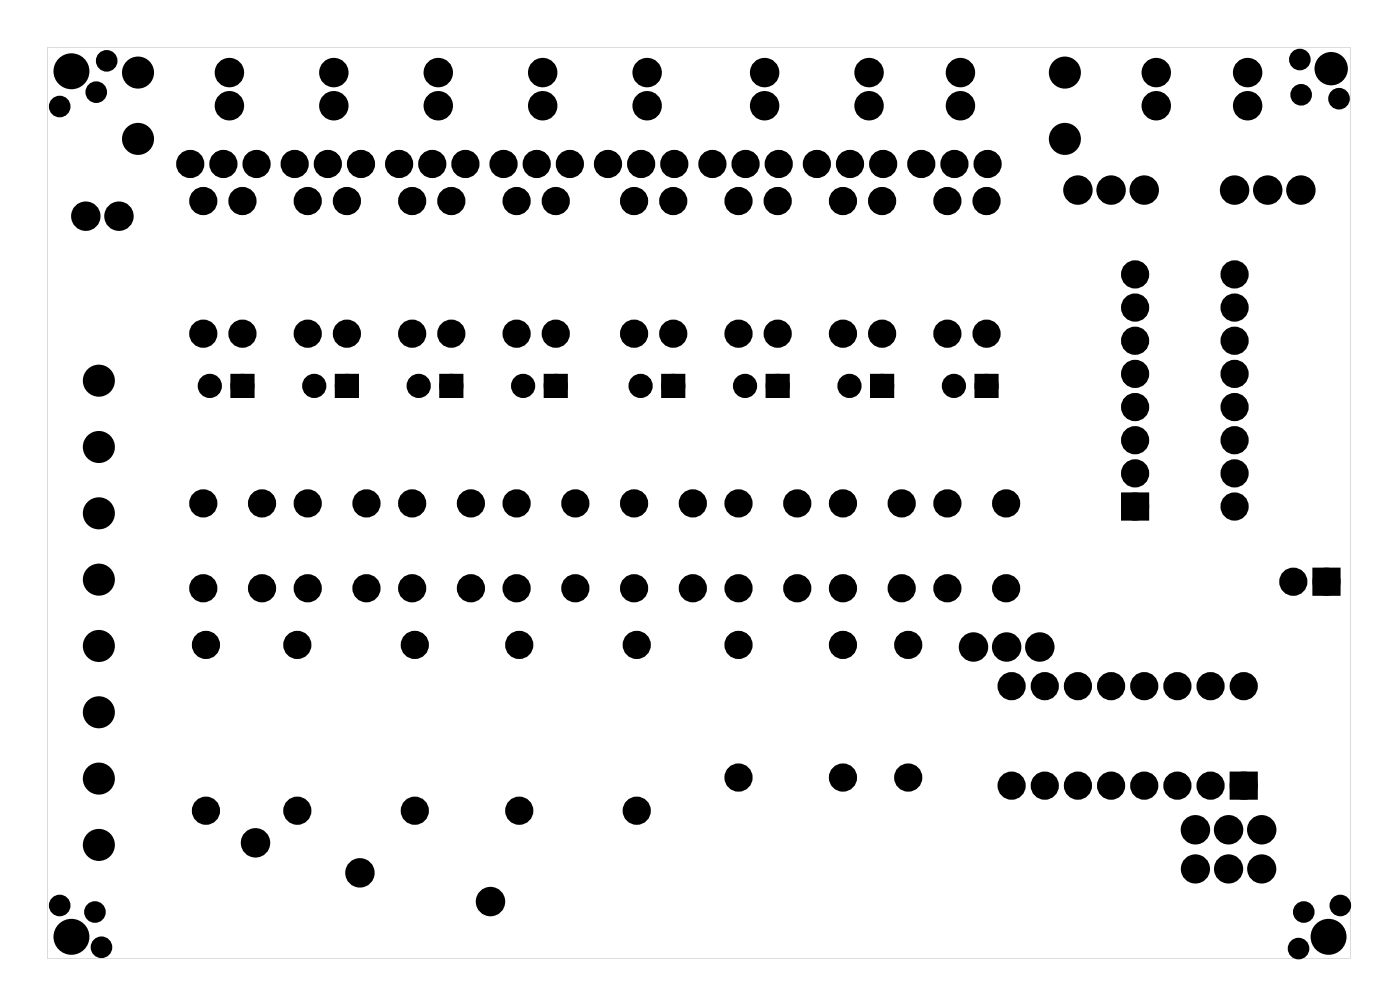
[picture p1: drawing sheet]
<svg xmlns="http://www.w3.org/2000/svg" width="107mm" height="77mm" viewBox="0 0 107 77" stroke-linecap="round" stroke-linejoin="round" font-family="sans-serif">
<g fill="#000">
<path d="M18 29h1.2v1.2h-1.2zM26 29h1.2v1.2h-1.2zM34 29h1.2v1.2h-1.2zM42 29h1.2v1.2h-1.2zM51 29h1.2v1.2h-1.2zM59 29h1.2v1.2h-1.2zM67 29h1.2v1.2h-1.2zM75 29h1.2v1.2h-1.2zM86.3 38.1h1.4v1.4h-1.4zM100.9 43.9h1.4v1.4h-1.4zM94.6 59.5h1.4v1.4h-1.4z"/>
<path d="M3.6 3.6v69.8h99.8v-69.8zM3.6 3.6h99.8v69.8h-99.8z"/>
</g>
<g fill="#000">
<circle cx="4.6" cy="8.2" r=".6"/>
<circle cx="5.5" cy="5.5" r="1.25"/>
<circle cx="6.6" cy="16.6" r=".75"/>
<circle cx="7.4" cy="7.1" r=".6"/>
<circle cx="8.2" cy="4.7" r=".6"/>
<circle cx="9.1" cy="16.6" r=".75"/>
<circle cx="10.6" cy="5.6" r=".8"/>
<circle cx="10.6" cy="10.6" r=".8"/>
<circle cx="14.6" cy="12.6" r=".7"/>
<circle cx="15.6" cy="15.4" r=".7"/>
<circle cx="17.1" cy="12.6" r=".7"/>
<circle cx="17.6" cy="5.6" r=".75"/>
<circle cx="17.6" cy="8.1" r=".75"/>
<circle cx="18.6" cy="15.4" r=".7"/>
<circle cx="19.7" cy="12.6" r=".7"/>
<circle cx="22.6" cy="12.6" r=".7"/>
<circle cx="23.6" cy="15.4" r=".7"/>
<circle cx="25.1" cy="12.6" r=".7"/>
<circle cx="25.6" cy="5.6" r=".75"/>
<circle cx="25.6" cy="8.1" r=".75"/>
<circle cx="26.6" cy="15.4" r=".7"/>
<circle cx="27.7" cy="12.6" r=".7"/>
<circle cx="30.6" cy="12.6" r=".7"/>
<circle cx="31.6" cy="15.4" r=".7"/>
<circle cx="33.1" cy="12.6" r=".7"/>
<circle cx="33.6" cy="5.6" r=".75"/>
<circle cx="33.6" cy="8.1" r=".75"/>
<circle cx="34.6" cy="15.4" r=".7"/>
<circle cx="35.7" cy="12.6" r=".7"/>
<circle cx="38.6" cy="12.6" r=".7"/>
<circle cx="39.6" cy="15.4" r=".7"/>
<circle cx="41.1" cy="12.6" r=".7"/>
<circle cx="41.6" cy="5.6" r=".75"/>
<circle cx="41.6" cy="8.1" r=".75"/>
<circle cx="42.6" cy="15.4" r=".7"/>
<circle cx="43.7" cy="12.6" r=".7"/>
<circle cx="46.6" cy="12.6" r=".7"/>
<circle cx="48.6" cy="15.4" r=".7"/>
<circle cx="49.1" cy="12.6" r=".7"/>
<circle cx="49.6" cy="5.6" r=".75"/>
<circle cx="49.6" cy="8.1" r=".75"/>
<circle cx="51.6" cy="15.4" r=".7"/>
<circle cx="51.7" cy="12.6" r=".7"/>
<circle cx="54.6" cy="12.6" r=".7"/>
<circle cx="56.6" cy="15.4" r=".7"/>
<circle cx="57.1" cy="12.6" r=".7"/>
<circle cx="58.6" cy="5.6" r=".75"/>
<circle cx="58.6" cy="8.1" r=".75"/>
<circle cx="59.6" cy="15.4" r=".7"/>
<circle cx="59.7" cy="12.6" r=".7"/>
<circle cx="62.6" cy="12.6" r=".7"/>
<circle cx="64.6" cy="15.4" r=".7"/>
<circle cx="65.1" cy="12.6" r=".7"/>
<circle cx="66.6" cy="5.6" r=".75"/>
<circle cx="66.6" cy="8.1" r=".75"/>
<circle cx="67.6" cy="15.4" r=".7"/>
<circle cx="67.7" cy="12.6" r=".7"/>
<circle cx="70.6" cy="12.6" r=".7"/>
<circle cx="72.6" cy="15.4" r=".7"/>
<circle cx="73.1" cy="12.6" r=".7"/>
<circle cx="73.6" cy="5.6" r=".75"/>
<circle cx="73.6" cy="8.1" r=".75"/>
<circle cx="75.6" cy="15.4" r=".7"/>
<circle cx="75.7" cy="12.6" r=".7"/>
<circle cx="81.6" cy="5.6" r=".8"/>
<circle cx="81.6" cy="10.6" r=".8"/>
<circle cx="82.6" cy="14.6" r=".75"/>
<circle cx="85.1" cy="14.6" r=".75"/>
<circle cx="87.7" cy="14.6" r=".75"/>
<circle cx="88.6" cy="5.6" r=".75"/>
<circle cx="88.6" cy="8.1" r=".75"/>
<circle cx="94.6" cy="14.6" r=".75"/>
<circle cx="95.6" cy="5.6" r=".75"/>
<circle cx="95.6" cy="8.1" r=".75"/>
<circle cx="97.1" cy="14.6" r=".75"/>
<circle cx="99.6" cy="4.6" r=".6"/>
<circle cx="99.7" cy="14.6" r=".75"/>
<circle cx="99.7" cy="7.3" r=".6"/>
<circle cx="102" cy="5.3" r="1.15"/>
<circle cx="102.6" cy="7.6" r=".6"/>
<circle cx="7.6" cy="29.2" r=".8"/>
<circle cx="7.6" cy="34.2" r=".8"/>
<circle cx="7.6" cy="39.3" r=".8"/>
<circle cx="15.6" cy="38.6" r=".7"/>
<circle cx="15.6" cy="25.6" r=".7"/>
<circle cx="16.1" cy="29.6" r=".6"/>
<circle cx="18.6" cy="29.6" r=".6"/>
<circle cx="18.6" cy="25.6" r=".7"/>
<circle cx="20.1" cy="38.6" r=".7"/>
<circle cx="23.6" cy="38.6" r=".7"/>
<circle cx="23.6" cy="25.6" r=".7"/>
<circle cx="24.1" cy="29.6" r=".6"/>
<circle cx="26.6" cy="29.6" r=".6"/>
<circle cx="26.6" cy="25.6" r=".7"/>
<circle cx="28.1" cy="38.6" r=".7"/>
<circle cx="31.6" cy="38.6" r=".7"/>
<circle cx="31.6" cy="25.6" r=".7"/>
<circle cx="32.1" cy="29.6" r=".6"/>
<circle cx="34.6" cy="25.6" r=".7"/>
<circle cx="34.6" cy="29.6" r=".6"/>
<circle cx="36.1" cy="38.6" r=".7"/>
<circle cx="39.6" cy="25.6" r=".7"/>
<circle cx="39.6" cy="38.6" r=".7"/>
<circle cx="40.1" cy="29.6" r=".6"/>
<circle cx="42.6" cy="29.6" r=".6"/>
<circle cx="42.6" cy="25.6" r=".7"/>
<circle cx="44.1" cy="38.6" r=".7"/>
<circle cx="48.6" cy="38.6" r=".7"/>
<circle cx="48.6" cy="25.6" r=".7"/>
<circle cx="49.1" cy="29.6" r=".6"/>
<circle cx="51.6" cy="25.6" r=".7"/>
<circle cx="51.6" cy="29.6" r=".6"/>
<circle cx="53.1" cy="38.6" r=".7"/>
<circle cx="56.6" cy="25.6" r=".7"/>
<circle cx="56.6" cy="38.6" r=".7"/>
<circle cx="57.1" cy="29.6" r=".6"/>
<circle cx="59.6" cy="29.6" r=".6"/>
<circle cx="59.6" cy="25.6" r=".7"/>
<circle cx="61.1" cy="38.6" r=".7"/>
<circle cx="64.6" cy="38.6" r=".7"/>
<circle cx="64.6" cy="25.6" r=".7"/>
<circle cx="65.1" cy="29.6" r=".6"/>
<circle cx="67.6" cy="29.6" r=".6"/>
<circle cx="67.6" cy="25.6" r=".7"/>
<circle cx="69.1" cy="38.6" r=".7"/>
<circle cx="72.6" cy="38.6" r=".7"/>
<circle cx="72.6" cy="25.6" r=".7"/>
<circle cx="73.1" cy="29.6" r=".6"/>
<circle cx="75.6" cy="29.6" r=".6"/>
<circle cx="75.6" cy="25.6" r=".7"/>
<circle cx="77.1" cy="38.6" r=".7"/>
<circle cx="87" cy="21" r=".7"/>
<circle cx="87" cy="23.6" r=".7"/>
<circle cx="87" cy="36.3" r=".7"/>
<circle cx="87" cy="26.1" r=".7"/>
<circle cx="87" cy="31.2" r=".7"/>
<circle cx="87" cy="33.7" r=".7"/>
<circle cx="87" cy="28.6" r=".7"/>
<circle cx="87" cy="38.8" r=".7"/>
<circle cx="94.6" cy="21" r=".7"/>
<circle cx="94.6" cy="23.6" r=".7"/>
<circle cx="94.6" cy="36.3" r=".7"/>
<circle cx="94.6" cy="28.6" r=".7"/>
<circle cx="94.6" cy="31.2" r=".7"/>
<circle cx="94.6" cy="38.8" r=".7"/>
<circle cx="94.6" cy="26.1" r=".7"/>
<circle cx="94.6" cy="33.7" r=".7"/>
<circle cx="7.6" cy="59.6" r=".8"/>
<circle cx="7.6" cy="54.6" r=".8"/>
<circle cx="7.6" cy="49.5" r=".8"/>
<circle cx="7.6" cy="44.4" r=".8"/>
<circle cx="15.6" cy="45.1" r=".7"/>
<circle cx="15.8" cy="49.4" r=".7"/>
<circle cx="20.1" cy="45.1" r=".7"/>
<circle cx="22.8" cy="49.4" r=".7"/>
<circle cx="23.6" cy="45.1" r=".7"/>
<circle cx="28.1" cy="45.1" r=".7"/>
<circle cx="31.6" cy="45.1" r=".7"/>
<circle cx="31.8" cy="49.4" r=".7"/>
<circle cx="36.1" cy="45.1" r=".7"/>
<circle cx="39.6" cy="45.1" r=".7"/>
<circle cx="39.8" cy="49.4" r=".7"/>
<circle cx="44.1" cy="45.1" r=".7"/>
<circle cx="48.6" cy="45.1" r=".7"/>
<circle cx="48.8" cy="49.4" r=".7"/>
<circle cx="53.1" cy="45.1" r=".7"/>
<circle cx="56.6" cy="59.6" r=".7"/>
<circle cx="56.6" cy="49.4" r=".7"/>
<circle cx="56.6" cy="45.1" r=".7"/>
<circle cx="61.1" cy="45.1" r=".7"/>
<circle cx="64.6" cy="45.1" r=".7"/>
<circle cx="64.6" cy="59.6" r=".7"/>
<circle cx="64.6" cy="49.4" r=".7"/>
<circle cx="69.1" cy="45.1" r=".7"/>
<circle cx="69.6" cy="49.4" r=".7"/>
<circle cx="69.6" cy="59.6" r=".7"/>
<circle cx="72.6" cy="45.1" r=".7"/>
<circle cx="74.6" cy="49.6" r=".75"/>
<circle cx="77.1" cy="45.1" r=".7"/>
<circle cx="77.1" cy="49.6" r=".75"/>
<circle cx="77.5" cy="52.6" r=".7"/>
<circle cx="79.7" cy="49.6" r=".75"/>
<circle cx="80" cy="52.6" r=".7"/>
<circle cx="82.6" cy="52.6" r=".7"/>
<circle cx="85.1" cy="52.6" r=".7"/>
<circle cx="87.7" cy="52.6" r=".7"/>
<circle cx="90.2" cy="52.6" r=".7"/>
<circle cx="92.7" cy="52.6" r=".7"/>
<circle cx="95.3" cy="52.6" r=".7"/>
<circle cx="99.1" cy="44.6" r=".7"/>
<circle cx="101.6" cy="44.6" r=".7"/>
<circle cx="4.6" cy="69.4" r=".6"/>
<circle cx="5.5" cy="71.8" r="1.25"/>
<circle cx="7.3" cy="69.9" r=".6"/>
<circle cx="7.6" cy="64.7" r=".8"/>
<circle cx="7.8" cy="72.6" r=".6"/>
<circle cx="15.8" cy="62.1" r=".7"/>
<circle cx="19.6" cy="64.6" r=".75"/>
<circle cx="22.8" cy="62.1" r=".7"/>
<circle cx="27.6" cy="66.9" r=".75"/>
<circle cx="31.8" cy="62.1" r=".7"/>
<circle cx="37.6" cy="69.1" r=".75"/>
<circle cx="39.8" cy="62.1" r=".7"/>
<circle cx="48.8" cy="62.1" r=".7"/>
<circle cx="77.5" cy="60.2" r=".7"/>
<circle cx="80" cy="60.2" r=".7"/>
<circle cx="82.6" cy="60.2" r=".7"/>
<circle cx="85.1" cy="60.2" r=".7"/>
<circle cx="87.7" cy="60.2" r=".7"/>
<circle cx="90.2" cy="60.2" r=".7"/>
<circle cx="91.6" cy="66.6" r=".74"/>
<circle cx="91.6" cy="63.6" r=".75"/>
<circle cx="92.7" cy="60.2" r=".7"/>
<circle cx="94.1" cy="66.6" r=".74"/>
<circle cx="94.1" cy="63.6" r=".75"/>
<circle cx="95.3" cy="60.2" r=".7"/>
<circle cx="96.7" cy="66.6" r=".74"/>
<circle cx="96.7" cy="63.6" r=".75"/>
<circle cx="99.5" cy="72.7" r=".6"/>
<circle cx="99.9" cy="69.9" r=".6"/>
<circle cx="101.8" cy="71.8" r="1.25"/>
<circle cx="102.7" cy="69.4" r=".6"/>
</g>
<g fill="none" stroke="#000" stroke-width=".76" stroke-linecap="butt">
<path d="M86.3 38.1h1.4v1.4h-1.4zM94.6 59.5h1.4v1.4h-1.4zM100.9 43.9h1.4v1.4h-1.4z"/>
<circle cx="14.6" cy="12.6" r=".7"/>
<circle cx="15.6" cy="15.4" r=".7"/>
<circle cx="17.1" cy="12.6" r=".7"/>
<circle cx="18.6" cy="15.4" r=".7"/>
<circle cx="19.7" cy="12.6" r=".7"/>
<circle cx="22.6" cy="12.6" r=".7"/>
<circle cx="23.6" cy="15.4" r=".7"/>
<circle cx="25.1" cy="12.6" r=".7"/>
<circle cx="26.6" cy="15.4" r=".7"/>
<circle cx="27.7" cy="12.6" r=".7"/>
<circle cx="30.6" cy="12.6" r=".7"/>
<circle cx="31.6" cy="15.4" r=".7"/>
<circle cx="33.1" cy="12.6" r=".7"/>
<circle cx="34.6" cy="15.4" r=".7"/>
<circle cx="35.7" cy="12.6" r=".7"/>
<circle cx="38.6" cy="12.6" r=".7"/>
<circle cx="39.6" cy="15.4" r=".7"/>
<circle cx="41.1" cy="12.6" r=".7"/>
<circle cx="42.6" cy="15.4" r=".7"/>
<circle cx="43.7" cy="12.6" r=".7"/>
<circle cx="46.6" cy="12.6" r=".7"/>
<circle cx="48.6" cy="15.4" r=".7"/>
<circle cx="49.1" cy="12.6" r=".7"/>
<circle cx="51.6" cy="15.4" r=".7"/>
<circle cx="51.7" cy="12.6" r=".7"/>
<circle cx="54.6" cy="12.6" r=".7"/>
<circle cx="56.6" cy="15.4" r=".7"/>
<circle cx="57.1" cy="12.6" r=".7"/>
<circle cx="59.6" cy="15.4" r=".7"/>
<circle cx="59.7" cy="12.6" r=".7"/>
<circle cx="62.6" cy="12.6" r=".7"/>
<circle cx="64.6" cy="15.4" r=".7"/>
<circle cx="65.1" cy="12.6" r=".7"/>
<circle cx="67.6" cy="15.4" r=".7"/>
<circle cx="67.7" cy="12.6" r=".7"/>
<circle cx="70.6" cy="12.6" r=".7"/>
<circle cx="72.6" cy="15.4" r=".7"/>
<circle cx="73.1" cy="12.6" r=".7"/>
<circle cx="75.6" cy="15.4" r=".7"/>
<circle cx="75.7" cy="12.6" r=".7"/>
<circle cx="15.6" cy="38.6" r=".7"/>
<circle cx="15.6" cy="25.6" r=".7"/>
<circle cx="18.6" cy="25.6" r=".7"/>
<circle cx="20.1" cy="38.6" r=".7"/>
<circle cx="23.6" cy="38.6" r=".7"/>
<circle cx="23.6" cy="25.6" r=".7"/>
<circle cx="26.6" cy="25.6" r=".7"/>
<circle cx="28.1" cy="38.6" r=".7"/>
<circle cx="31.6" cy="38.6" r=".7"/>
<circle cx="31.6" cy="25.6" r=".7"/>
<circle cx="34.6" cy="25.6" r=".7"/>
<circle cx="36.1" cy="38.6" r=".7"/>
<circle cx="39.6" cy="25.6" r=".7"/>
<circle cx="39.6" cy="38.6" r=".7"/>
<circle cx="42.6" cy="25.6" r=".7"/>
<circle cx="44.1" cy="38.6" r=".7"/>
<circle cx="48.6" cy="38.6" r=".7"/>
<circle cx="48.6" cy="25.6" r=".7"/>
<circle cx="51.6" cy="25.6" r=".7"/>
<circle cx="53.1" cy="38.6" r=".7"/>
<circle cx="56.6" cy="25.6" r=".7"/>
<circle cx="56.6" cy="38.6" r=".7"/>
<circle cx="59.6" cy="25.6" r=".7"/>
<circle cx="61.1" cy="38.6" r=".7"/>
<circle cx="64.6" cy="38.6" r=".7"/>
<circle cx="64.6" cy="25.6" r=".7"/>
<circle cx="67.6" cy="25.6" r=".7"/>
<circle cx="69.1" cy="38.6" r=".7"/>
<circle cx="72.6" cy="38.6" r=".7"/>
<circle cx="72.6" cy="25.6" r=".7"/>
<circle cx="75.6" cy="25.6" r=".7"/>
<circle cx="77.1" cy="38.6" r=".7"/>
<circle cx="87" cy="21" r=".7"/>
<circle cx="87" cy="33.7" r=".7"/>
<circle cx="87" cy="31.2" r=".7"/>
<circle cx="87" cy="28.6" r=".7"/>
<circle cx="87" cy="26.1" r=".7"/>
<circle cx="87" cy="23.6" r=".7"/>
<circle cx="87" cy="36.3" r=".7"/>
<circle cx="87" cy="38.8" r=".7"/>
<circle cx="94.6" cy="36.3" r=".7"/>
<circle cx="94.6" cy="26.1" r=".7"/>
<circle cx="94.6" cy="33.7" r=".7"/>
<circle cx="94.6" cy="21" r=".7"/>
<circle cx="94.6" cy="28.6" r=".7"/>
<circle cx="94.6" cy="31.2" r=".7"/>
<circle cx="94.6" cy="23.6" r=".7"/>
<circle cx="94.6" cy="38.8" r=".7"/>
<circle cx="15.6" cy="45.1" r=".7"/>
<circle cx="15.8" cy="49.4" r=".7"/>
<circle cx="20.1" cy="45.1" r=".7"/>
<circle cx="22.8" cy="49.4" r=".7"/>
<circle cx="23.6" cy="45.1" r=".7"/>
<circle cx="28.1" cy="45.1" r=".7"/>
<circle cx="31.6" cy="45.1" r=".7"/>
<circle cx="31.8" cy="49.4" r=".7"/>
<circle cx="36.1" cy="45.1" r=".7"/>
<circle cx="39.6" cy="45.1" r=".7"/>
<circle cx="39.8" cy="49.4" r=".7"/>
<circle cx="44.1" cy="45.1" r=".7"/>
<circle cx="48.6" cy="45.1" r=".7"/>
<circle cx="48.8" cy="49.4" r=".7"/>
<circle cx="53.1" cy="45.1" r=".7"/>
<circle cx="56.6" cy="59.6" r=".7"/>
<circle cx="56.6" cy="49.4" r=".7"/>
<circle cx="56.6" cy="45.1" r=".7"/>
<circle cx="61.1" cy="45.1" r=".7"/>
<circle cx="64.6" cy="45.1" r=".7"/>
<circle cx="64.6" cy="59.6" r=".7"/>
<circle cx="64.6" cy="49.4" r=".7"/>
<circle cx="69.1" cy="45.1" r=".7"/>
<circle cx="69.6" cy="59.6" r=".7"/>
<circle cx="69.6" cy="49.4" r=".7"/>
<circle cx="72.6" cy="45.1" r=".7"/>
<circle cx="77.1" cy="45.1" r=".7"/>
<circle cx="77.5" cy="52.6" r=".7"/>
<circle cx="80" cy="52.6" r=".7"/>
<circle cx="82.6" cy="52.6" r=".7"/>
<circle cx="85.1" cy="52.6" r=".7"/>
<circle cx="87.7" cy="52.6" r=".7"/>
<circle cx="90.2" cy="52.6" r=".7"/>
<circle cx="92.7" cy="52.6" r=".7"/>
<circle cx="95.3" cy="52.6" r=".7"/>
<circle cx="99.1" cy="44.6" r=".7"/>
<circle cx="101.6" cy="44.6" r=".7"/>
<circle cx="15.8" cy="62.1" r=".7"/>
<circle cx="22.8" cy="62.1" r=".7"/>
<circle cx="31.8" cy="62.1" r=".7"/>
<circle cx="39.8" cy="62.1" r=".7"/>
<circle cx="48.8" cy="62.1" r=".7"/>
<circle cx="77.5" cy="60.2" r=".7"/>
<circle cx="80" cy="60.2" r=".7"/>
<circle cx="82.6" cy="60.2" r=".7"/>
<circle cx="85.1" cy="60.2" r=".7"/>
<circle cx="87.7" cy="60.2" r=".7"/>
<circle cx="90.2" cy="60.2" r=".7"/>
<circle cx="91.6" cy="66.6" r=".74"/>
<circle cx="92.7" cy="60.2" r=".7"/>
<circle cx="94.1" cy="66.6" r=".74"/>
<circle cx="95.3" cy="60.2" r=".7"/>
<circle cx="96.7" cy="66.6" r=".74"/>
</g>
<g fill="none" stroke="#000" stroke-width=".25">
<circle cx="5.5" cy="5.5" r="1.25"/>
<circle cx="102" cy="5.3" r="1.15"/>
<circle cx="5.5" cy="71.8" r="1.25"/>
<circle cx="101.8" cy="71.8" r="1.25"/>
</g>
<g fill="none" stroke="#000" stroke-width=".45">
<circle cx="4.6" cy="8.2" r=".6"/>
<circle cx="7.4" cy="7.1" r=".6"/>
<circle cx="8.2" cy="4.7" r=".6"/>
<circle cx="99.6" cy="4.6" r=".6"/>
<circle cx="99.7" cy="7.3" r=".6"/>
<circle cx="102.6" cy="7.6" r=".6"/>
<circle cx="4.6" cy="69.4" r=".6"/>
<circle cx="7.3" cy="69.9" r=".6"/>
<circle cx="7.8" cy="72.6" r=".6"/>
<circle cx="99.5" cy="72.7" r=".6"/>
<circle cx="99.9" cy="69.9" r=".6"/>
<circle cx="102.7" cy="69.4" r=".6"/>
</g>
<g fill="none" stroke="#000" stroke-width=".75" stroke-linecap="butt">
<circle cx="6.6" cy="16.6" r=".75"/>
<circle cx="9.1" cy="16.6" r=".75"/>
<circle cx="17.6" cy="5.6" r=".75"/>
<circle cx="17.6" cy="8.1" r=".75"/>
<circle cx="25.6" cy="5.6" r=".75"/>
<circle cx="25.6" cy="8.1" r=".75"/>
<circle cx="33.6" cy="5.6" r=".75"/>
<circle cx="33.6" cy="8.1" r=".75"/>
<circle cx="41.6" cy="5.6" r=".75"/>
<circle cx="41.6" cy="8.1" r=".75"/>
<circle cx="49.6" cy="5.6" r=".75"/>
<circle cx="49.6" cy="8.1" r=".75"/>
<circle cx="58.6" cy="5.6" r=".75"/>
<circle cx="58.6" cy="8.1" r=".75"/>
<circle cx="66.6" cy="5.6" r=".75"/>
<circle cx="66.6" cy="8.1" r=".75"/>
<circle cx="73.6" cy="5.6" r=".75"/>
<circle cx="73.6" cy="8.1" r=".75"/>
<circle cx="82.6" cy="14.6" r=".75"/>
<circle cx="85.1" cy="14.6" r=".75"/>
<circle cx="87.7" cy="14.6" r=".75"/>
<circle cx="88.6" cy="5.6" r=".75"/>
<circle cx="88.6" cy="8.1" r=".75"/>
<circle cx="94.6" cy="14.6" r=".75"/>
<circle cx="95.6" cy="5.6" r=".75"/>
<circle cx="95.6" cy="8.1" r=".75"/>
<circle cx="97.1" cy="14.6" r=".75"/>
<circle cx="99.7" cy="14.6" r=".75"/>
<circle cx="74.6" cy="49.6" r=".75"/>
<circle cx="77.1" cy="49.6" r=".75"/>
<circle cx="79.7" cy="49.6" r=".75"/>
<circle cx="19.6" cy="64.6" r=".75"/>
<circle cx="27.6" cy="66.9" r=".75"/>
<circle cx="37.6" cy="69.1" r=".75"/>
<circle cx="91.6" cy="63.6" r=".75"/>
<circle cx="94.1" cy="63.6" r=".75"/>
<circle cx="96.7" cy="63.6" r=".75"/>
</g>
<g fill="none" stroke="#000" stroke-width=".85" stroke-linecap="butt">
<circle cx="10.6" cy="10.6" r=".8"/>
<circle cx="10.6" cy="5.6" r=".8"/>
<circle cx="81.6" cy="10.6" r=".8"/>
<circle cx="81.6" cy="5.6" r=".8"/>
<circle cx="7.6" cy="39.3" r=".8"/>
<circle cx="7.6" cy="29.2" r=".8"/>
<circle cx="7.6" cy="34.2" r=".8"/>
<circle cx="7.6" cy="49.5" r=".8"/>
<circle cx="7.6" cy="44.4" r=".8"/>
<circle cx="7.6" cy="59.6" r=".8"/>
<circle cx="7.6" cy="54.6" r=".8"/>
<circle cx="7.6" cy="64.7" r=".8"/>
</g>
<g fill="none" stroke="#000" stroke-width=".65" stroke-linecap="butt">
<path d="M18 29h1.2v1.2h-1.2zM26 29h1.2v1.2h-1.2zM34 29h1.2v1.2h-1.2zM42 29h1.2v1.2h-1.2zM51 29h1.2v1.2h-1.2zM59 29h1.2v1.2h-1.2zM67 29h1.2v1.2h-1.2zM75 29h1.2v1.2h-1.2z"/>
<circle cx="16.1" cy="29.6" r=".6"/>
<circle cx="18.6" cy="29.6" r=".6"/>
<circle cx="24.1" cy="29.6" r=".6"/>
<circle cx="26.6" cy="29.6" r=".6"/>
<circle cx="32.1" cy="29.6" r=".6"/>
<circle cx="34.6" cy="29.6" r=".6"/>
<circle cx="40.1" cy="29.6" r=".6"/>
<circle cx="42.6" cy="29.6" r=".6"/>
<circle cx="49.1" cy="29.6" r=".6"/>
<circle cx="51.6" cy="29.6" r=".6"/>
<circle cx="57.1" cy="29.6" r=".6"/>
<circle cx="59.6" cy="29.6" r=".6"/>
<circle cx="65.1" cy="29.6" r=".6"/>
<circle cx="67.6" cy="29.6" r=".6"/>
<circle cx="73.1" cy="29.6" r=".6"/>
<circle cx="75.6" cy="29.6" r=".6"/>
</g>
</svg>
